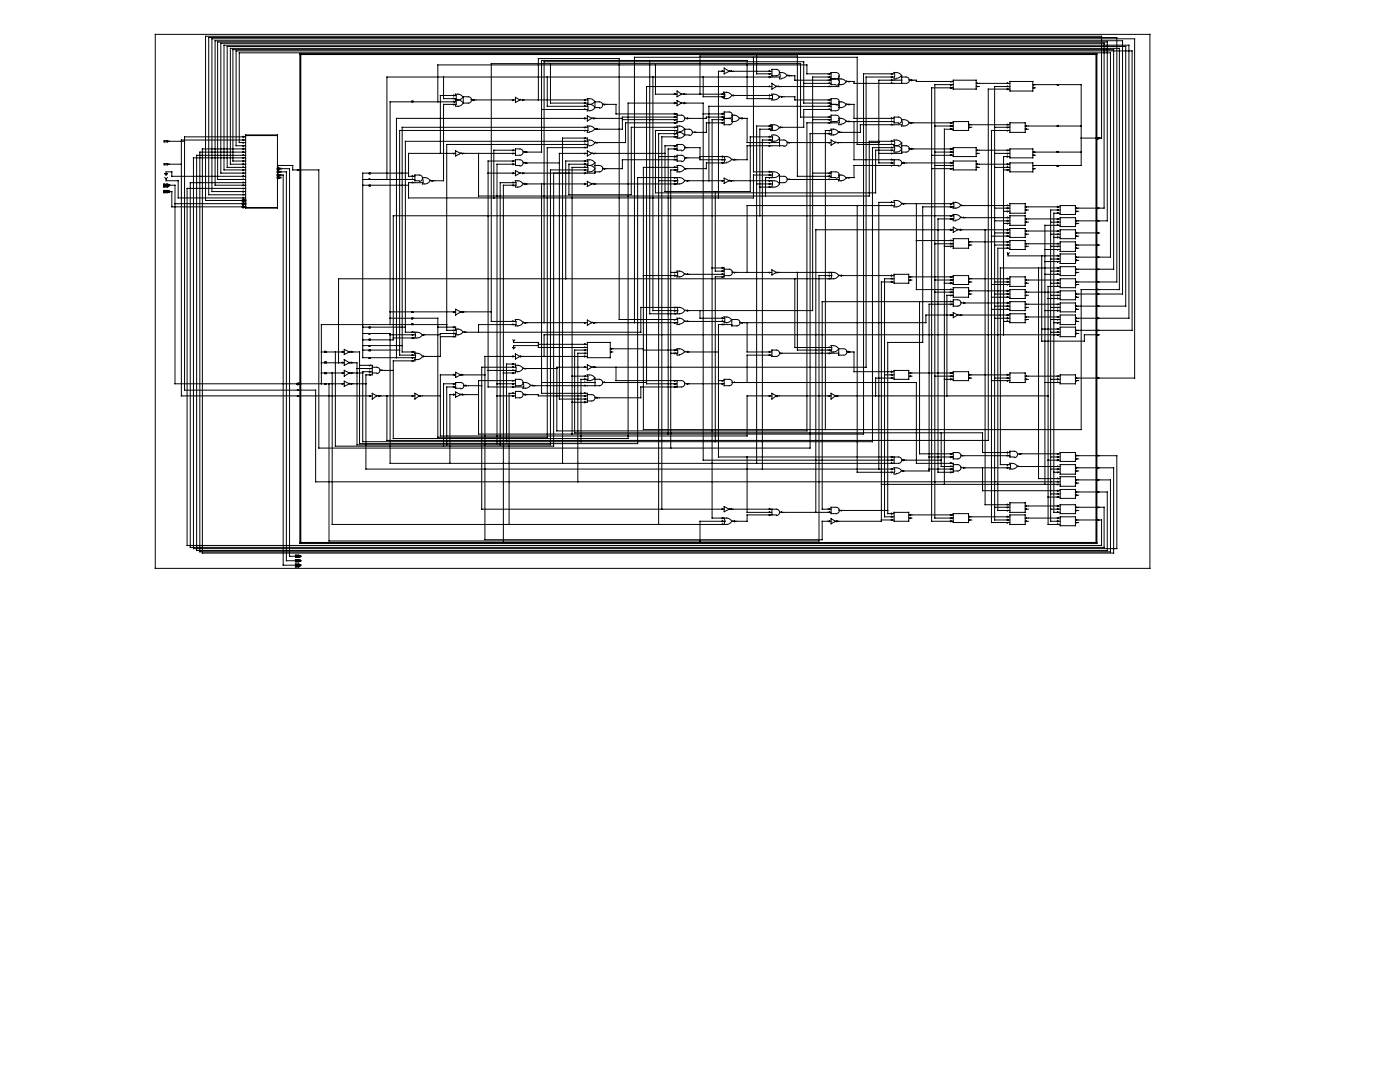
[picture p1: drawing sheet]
<svg xmlns="http://www.w3.org/2000/svg" width="279mm" height="216mm" viewBox="0 0 279 216" stroke-linecap="round" stroke-linejoin="round" font-family="sans-serif">
<g fill="none" stroke="#000" stroke-width=".2">
<path d="M31 6.9h198.5v106.5h-198.5zM59.9 10.8h158.9v97.5h-158.9zM88.5 15.4v4.3h2.6M90.6 18.9l.1 .2-.1 .1M90.6 19.6l.1 .1M90.9 18.8l.2 .6-.2 .6M90.9 19.9l.2 .6-.2 .6M90.9 18.8h.5M90.9 19.9h.5M91.1 19.1h-3.2v11.5M91.4 18.8a1.21 1.21 0 0 1 1 .6M92.4 19.3a1.21 1.21 0 0 1-1 .6 1.21 1.21 0 0 1 1 .6"/>
<path d="M92.5 19.3h1a.64 .64 0 0 1 .6 .6 .64 .64 0 0 1-.6 .7h-1zM94.2 19.9h8.7M94.6 19.9l-.1 .2M102.5 19.9l-.1 .2M102.9 19.4l.9 .5-.9 .5zM104 19.9h13.3M104.4 19.9l-.1 .2M107.4 19.9v-8.2h16.2v52.1h11.7M109.2 15.4v5.8h8.1M109.9 12.7v7.9h7.4M116.8 19.9l-.1 .2M117.2 19.7l.1 .6-.1 .6"/>
<path d="M117.2 19.7h.4M117.7 19.7a1.21 1.21 0 0 1 1 .6M129.7 12.1v50.5h5.9M130.3 15.4v46.6h5M130.8 13v5.8h4.3M134.6 18.7l.3 .1M135.1 18.2l.9 .6-.9 .5zM136.3 18.8h8.4M136.5 18.7l.2 .1M139.7 18.8v-7.6h19.4v24h6.8M140.3 15.4v3.9h4.4M144.1 14.1l.2 .1"/>
<path d="M144.1 18.7l.2 .1M144.3 19.3l-.2 .1M144.4 18.4l.1 .6-.1 .6M144.5 18.4l.2 .6-.2 .6M144.5 13.6l1 .6-1 .5zM144.5 19.7h.5M144.5 14.2h-1.1v25.3M144.5 18.4h.5M145 18.4a1.21 1.21 0 0 1 1 .6M145.7 14.2h8.4M145.9 14.1l.2 .1M146.3 18.9l.1 .2-.1 .1"/>
<path d="M150.4 11.4v22.9h4M151 11.2v3.5h3.1M153.5 18.9l.2 .2-.2 .1M153.5 19.6l.2 .1M153.5 14.1l.2 .1M153.5 17.1l.2 .2M153.7 14.7l-.2 .2M153.7 15.4l-.2 .1M154 18.8l.2 .6-.2 .6M154.1 13.8h.8a.64 .64 0 0 1 .7 .7 .64 .64 0 0 1-.7 .6h-.8zM154.1 17.3h-25.1v59.3h6.1M154.1 18.8h.3"/>
<path d="M154.1 19.9h.3M154.1 16.6l.8 .7-.8 .5zM154.2 19.1h-8.2a1.21 1.21 0 0 1-1 .6M154.2 19.7h-5.1v-7.6h-41v18.3h-3.5M154.5 18.8a1.21 1.21 0 0 1 1 .6M155.3 17.1l.3 .2M155.5 14.4l.2 .6-.2 .7M155.5 19.3a1.21 1.21 0 0 1-1 .6M155.6 14.5h.4M155.6 15.7h.4M155.7 15.4h-78.5v20.4M155.8 19.3h2.8v.6h7.3"/>
<path d="M156 14.5a1.21 1.21 0 0 1 1.1 .6M156.1 19.3l-.1 .1M157.1 15a1.21 1.21 0 0 1-1.1 .6M157.4 15.1h1.2v.9h7.3M157.5 15l.1 .1M160.4 16.6h5.5M165.5 15.9l.1 .1-.1 .1M165.5 16.5l.1 .1M165.5 17.1l.1 .2M165.6 14.7l-.1 .2M165.6 15.4l-.1 .1M165.6 19.9l-.1 .2"/>
<path d="M165.9 15.4h-3.7v46.6h-25.3M165.9 15.7h.9M165.9 14.7h-4.9v-1.7h-73.6v7.3M166.8 14.5h-.9v2.4h.9M166.8 19.7h-.9v2.4h.9M166.9 14.5a.64 .64 0 0 1 .6 .6 .64 .64 0 0 1-.6 .6 .64 .64 0 0 1 .6 .7 .64 .64 0 0 1-.6 .6M166.9 19.7a.64 .64 0 0 1 .6 .6 .64 .64 0 0 1-.6 .7M167.4 15.7l.1 .6-.1 .6M167.4 15.1v.6h.5M167.8 15.7a1.21 1.21 0 0 1 1.1 .7M167.9 16.9h-.5v.4h-12.2M168.9 16.3a1.21 1.21 0 0 1-1.1 .6"/>
<path d="M169.5 16.3l-.1 .1M177.9 15.9l.2 .1-.2 .1M177.9 16.5l.2 .1M178.1 14.7l-.2 .2M178.1 15.4l-.2 .1M178.4 14.7h-6.1v71.9h-76.8v-10.7h7.4M178.4 15.4h-5.6v57.9h-54.4M178.4 15.7h.4M178.8 14.5l-.4-.1 .2 .6-.2 .7M178.9 14.5a1.21 1.21 0 0 1 1 .6M179.9 15a1.21 1.21 0 0 1-1 .6M180 15.4h.8a.64 .64 0 0 1 .7 .6 .64 .64 0 0 1-.7 .6h-10.4v-.3h-1.2"/>
<path d="M180 16h-4.6v16.5h3M180 15.1v1.5M181.6 16h1.3v.3h7.3M181.9 15.9l.1 .1-.1 .1M189.7 17.4l.3 .1-.3 .2M190 16.3l-.3 .1M190 16.9l-.3 .1M190.2 16.9h-3.6v86.5h3.6M190.2 17.5h-4.3v86.5h4.3M190.2 16h4.6v1.8h-4.6zM194.8 16.6h6.7M194.8 17.3h.7"/>
<path d="M194.9 16.5l.2 .1M194.9 17.1l.2 .2M201 16.5l.2 .1M201 17.1l.2 .2M201.2 17.8l-.2 .1M201.5 16.3h4.6v1.9h-4.6zM201.5 17.8h-4.3v70.1h-120v-8.9M201.5 17.3h-3v86.5h3M206.1 16.9h9.7v16.1h-9.7M206.1 17.5h.5M206.2 17.4l.2 .1-.2 .2M206.4 16.9l-.2 .1"/>
<path d="M211.1 16.9l.1 .1v-.1M32.8 28.1l1 .1-1 .1zM32.8 32.6l1 .2-1 .1zM32.9 34.7h.5l-.3 .2zM32.9 35.4l.2 .3M33.1 34.7v-.4h1.2v.9h14.7M33.1 35.7v.4h2.5v3.4h13.4M33.4 35.4l-.3 .3M33.8 38.2h.5v3.1h14.1M33.8 37h1.1v39.6h24.4M33.8 28.2h3M33.8 32.8h2.4"/>
<path d="M48.5 32.6l.1 .2-.1 .1M48.5 33.3l.1 .1M48.5 35.1l.1 .1-.1 .1M48.5 35.7l.1 .1M48.5 36.3l.1 .1M48.5 38.1l.1 .1-.1 .2M48.5 38.7l.1 .2M48.5 39.4l.1 .1M48.5 27.2l.1 .1M48.5 27.8l.1 .1M48.5 29.6l.1 .1-.1 .1M48.5 30.2l.1 .2"/>
<path d="M48.5 30.9l.1 .1M48.6 33.9l-.1 .1M48.6 34.5l-.1 .2M48.6 37l-.1 .1M48.6 37.6l-.1 .1M48.6 28.4l-.1 .2M48.6 29.1l-.1 .1M48.6 31.5l-.1 .1M48.6 32.1l-.1 .2M49 26.9h6.4v14.6h-6.4zM49 34.5h-4.9v-25.9h176.2v32.9h-5.7M49 27.1h6.4"/>
<path d="M49 38.2h-6.7v-30.5h184.1v67.7h-11.8M49 37h-6.1v-28.9h181.1v50.6h-9.4M49 37.6h-11.7v71.2h182.5v-5h-5.2M49 35.8h-5.6v-27.4h177.6v35.7h-6.4M49 33.9h-4.3v-24.9h180.6v54.5h-10.7M49 32.8h-3v-23.1h177.4v48.1h-7.6v27.9h-87.4v-52.3h6.9M49 30.4h-9.1v79.7h181.7v-14.3h-7M49 32.1h-2.5v-22.2h175.8v43.8h-7.7M49 31.5h-10.4v78h184.3v-18.6h-8.3M49 29.7h-8.6v80.7h181.9v-17.1h-7.7M49 29.1h-1.9v-18.9h178.8v55.7h-11.3M49 27.9h-12.8v51.1h38.1"/>
<path d="M49 28.4h-1.2v-17.9h173.8v40.8h-7M49 36.4h-11v72.8h182.3v-8h-5.7M49 31h-9.8v78.9h181.8v-11.7h-6.4M49 27.3h-12.2v50.6h26.2v18.2h148.6M49 33.4h-3.7v-24.1h179.4v51.8h-10.1M49 38.9h-7.3v-31.4h181.2v48.8h-8.3M55.6 33l-.1 .1M56 34.3h1.2v77.6h1.9M56 34.9h.5v77.9h2.6M56 33.7h1.8v77.3h1.3M59.6 33.9l-.2 .1M72.4 37h9.1"/>
<path d="M72.4 35.8h10.4M73.7 34.5v.2h.2v-.2M73.7 35.8v-.1l.1 .1M73.7 37v.1h.2v-.1M81.5 34.5h-9.1v36.9h10.5M82.2 20.3v-.1h.2v.1M82.3 35.1l.1 .1-.1 .1M82.3 35.7l.1 .1M82.3 36.3l.1 .1M83.7 36.1h-.9v-1.2h.9a.64 .64 0 0 1 .6 .7 .64 .64 0 0 1-.6 .6M84.3 35.5l.2 .6-.2 .6M84.3 35.4h.4"/>
<path d="M84.3 36.7h.4M84.8 35.4a1.21 1.21 0 0 1 1 .6M85.8 36.1a1.21 1.21 0 0 1-1 .6M86.4 36.1l-.2 .1M90.6 20.2l.1 .1M90.7 30.6l-.1 .1M90.7 20.8l-.1 .2M90.9 30.1l1 .5-1 .5zM90.9 30.6h-9.4v4.6h1.3M90.9 21.2h.5M91.1 20.3h-13.2v44.5M91.1 20.8h-2.6v15.3h-2.4"/>
<path d="M92.1 30.6h10.8M92.4 20.6a1.21 1.21 0 0 1-1 .6M92.5 30.6l-.2 .1M97.4 34.5h5.5M102.4 32.6l.1 .2-.1 .1M102.4 36.3l.1 .1M102.5 30l-.1 .1M102.5 30.6l-.1 .1M102.5 32.1l-.1 .2M102.5 34.5l-.1 .2M102.5 37l-.1 .1M102.8 36l.2 .6-.2 .6"/>
<path d="M102.9 29.7h.9a.64 .64 0 0 1 .6 .7 .64 .64 0 0 1-.6 .6h-.9zM102.9 32.1h-5.5v45.1h7.1M102.9 34l.9 .5-.9 .6zM102.9 36.1h.5M102.9 37.3h.5M102.9 30h-4.3v9.5M102.9 32.8h-3.7v55.7M103 37h-2.5v71M103 36.4h-3.2v52.4M103.3 36.1a1.21 1.21 0 0 1 1.1 .6M103.8 33h-.9v-1.1h.9a.64 .64 0 0 1 .6 .6 .64 .64 0 0 1-.6 .6M104.4 36.7a1.21 1.21 0 0 1-1.1 .6"/>
<path d="M104.4 34.5l-.1 .2M104.6 32.5h7M104.6 36.7h12.6M104.8 30.2l.2 .2M104.8 32.4l.2 .1M104.8 36.6l.2 .1-.2 .1M108.1 36.7v41.8h9.1v1.8h-3M108.1 21.8h9.2M110.5 34.5v54.5h-43.6v-18.8M116.7 32.6l.1 .2-.1 .1M116.7 33.3l.1 .1M116.7 28.1l.1 .1-.1 .1"/>
<path d="M116.7 28.7l.1 .1M116.7 29.3l.1 .2M116.7 36.6l.1 .1-.1 .1M116.7 20.4l.1 .2-.1 .1M116.7 21.1l.1 .1M116.7 21.7l.1 .1M116.7 23.5l.1 .1-.1 .1M116.8 30.6l-.1 .1M116.8 26l-.1 .2M116.8 32.1l-.1 .2M116.8 33.9l-.1 .1M116.8 34.5l-.1 .2"/>
<path d="M116.8 25.4l-.1 .1M116.8 27.6l-.1 .1M117.2 31.8l.1 .6-.1 .7 .4-.1M117.2 33.1l.1 .6-.1 .6M117.2 25.1l.1 .6-.1 .6M117.2 27.9l.1 .6-.1 .6M117.2 20.9l.1 .6-.1 .6M117.2 34.3h.4M117.2 25.1h.4M117.2 26.4h.4M117.2 23.1l.9 .5-.9 .5zM117.2 30.1l.9 .5-.9 .5z"/>
<path d="M117.2 36.2l.9 .5-.9 .5zM117.2 30.6h-5.6v49h5.6M117.2 31.9h.4M117.2 20.8h.4M117.2 22.1h.4M117.2 23.6h-38.1v47.8M117.3 25.4h-37v44.8h2.5v.3h.4M117.3 33.9h-7.4v54.9h-38.7v-16.4h-1.3M117.3 26h-37.5v44.9h3.1M117.3 32.1h-4.4v23.5M117.3 28.8h-28.1v37.1h1.9M117.3 28.2h-36.4v38.1h2.3"/>
<path d="M117.3 33.4h-3.1v53.2M117.6 27.9h-.4v-.3h-4.9v64.9M117.6 29.1h-.4v.4h-8v57.7h-21.8v-23.7h-9.5M117.7 31.9a1.21 1.21 0 0 1 1 .6M117.7 25.1a1.21 1.21 0 0 1 1 .6M117.7 27.9a1.21 1.21 0 0 1 1 .6M118.4 30.6h14.3M118.4 36.7h17.2M118.5 36.6l.2 .1-.2 .1M118.5 23.5l.2 .1-.2 .1M118.7 32.4a1.21 1.21 0 0 1-1 .6 1.21 1.21 0 0 1 1 .6M118.7 33.7a1.21 1.21 0 0 1-1 .6"/>
<path d="M118.7 25.7a1.21 1.21 0 0 1-1 .6M118.7 28.5a1.21 1.21 0 0 1-1 .6M118.7 20.2a1.21 1.21 0 0 1-1 .6 1.21 1.21 0 0 1 1 .6M118.7 21.5a1.21 1.21 0 0 1-1 .6M118.7 33h.9a.64 .64 0 0 1 .7 .7 .64 .64 0 0 1-.7 .6h-.9M118.7 32.5v2h-14.7M118.7 30.6l-.2 .1M119.1 25.7l.2 .1M119.3 28.4l-.2 .2M119.6 21.5h-.9v-1.2h.9a.64 .64 0 0 1 .7 .7 .64 .64 0 0 1-.7 .6M120.4 20.8h2.5v1.9h12.2v1.8h-10.3v3.9h-5.9M120.8 20.8l-.1 .2"/>
<path d="M120.8 33.7l-.1 .1M131.4 31.2h3.7M131.4 36.1h3.9M134.6 20.4l.3 .2-.3 .1M134.6 31.1l.3 .1-.3 .2M134.6 31.8l.3 .1M134.6 29.6l.3 .1-.3 .1M134.6 36.6l.3 .1-.3 .1M134.6 26.5l.3 .2-.3 .1M134.6 27.2l.3 .1M134.6 22.6l.3 .1M134.6 23.2l.3 .2"/>
<path d="M134.6 33.3l.3 .1M134.9 29.1l-.3 .1M134.9 35.4l-.3 .2M134.9 36.1l-.3 .1M134.9 25.4l-.3 .1M134.9 26l-.3 .2M134.9 23.9l-.3 .1M134.9 24.5l-.3 .1M134.9 33.9l-.3 .1M135.1 35.5l.2 .6-.2 .6M135.1 25.1l.2 .6-.2 .6M135.1 33.1l.2 .6-.2 .6"/>
<path d="M135.1 23h.9a.64 .64 0 0 1 .7 .6 .64 .64 0 0 1-.7 .7h-.9M135.1 34.3h.5M135.1 31.9h-10.9v1.8h-3.8M135.1 27.6h.5M135.1 25.1h.5M135.1 33h.5M135.1 29.7h-1.7v56.9M135.1 20.6h-9.8v66.9h-46.8v-15.5h4.3v-.2h.4M135.1 23.9h-10.9v1.9h-5.3M135.1 20.1l.9 .5-.9 .5zM135.1 23.4h-10.9v.2h-5.8M135.3 26h-4.5v12.5h44v-8.5h3.6"/>
<path d="M135.3 33.9h-1.4v55.5M135.3 27.3h-3.2v74.3M135.3 25.4h-9.3v13.5h-12.5v-6.1h3.8M135.3 26.7h-3.9v77.9M135.6 35.4a1.21 1.21 0 0 1 1 .6M135.6 25.1a1.21 1.21 0 0 1 1 .6M135.6 26.4a1.21 1.21 0 0 1 1 .6M135.6 33a1.21 1.21 0 0 1 1 .6M135.6 26.4h-.5l.2 .6-.2 .6M135.6 35.4h-8.3v53.1h-55.5v-18.3h-1.9M136 32.1h-.9v-1.1h.9a.64 .64 0 0 1 .7 .6 .64 .64 0 0 1-.7 .7M136 30h-.9v-1.2h.9a.64 .64 0 0 1 .7 .7 .64 .64 0 0 1-.7 .6"/>
<path d="M136.3 20.6h4v71.2h38.1M136.5 20.4l.2 .2-.2 .1M136.6 36.1a1.21 1.21 0 0 1-1 .6M136.6 25.7a1.21 1.21 0 0 1-1 .6M136.6 27a1.21 1.21 0 0 1-1 .6M136.6 33.7a1.21 1.21 0 0 1-1 .6M136.7 29.5h3v1.7h5.3M136.7 31.5h3v.4h5.1M136.8 29.3l.1 .2M136.9 36.1h7.6M136.9 31.5l-.1 .1M136.9 33.7l-.1 .1"/>
<path d="M137.2 23.5l.1 .1-.1 .1M137.3 36.1l-.1 .1M137.5 26.9h-.8v-1.1h.8a.64 .64 0 0 1 .7 .6 .64 .64 0 0 1-.7 .7M138.7 26.3l.1 .1M140.3 22.7h4.2M142.7 38.2v15.9h1.8M144.1 31.1l.2 .1-.2 .2M144.1 22.6l.2 .1M144.1 23.2l.2 .2M144.1 31.8l.2 .1M144.1 32.4l.2 .1M144.3 36.1l-.2 .1"/>
<path d="M144.3 23.9l-.2 .1M144.3 24.5l-.2 .1M144.5 31.2l.2 .6-.2 .6M144.5 22.4h1a.64 .64 0 0 1 .7 .6 .64 .64 0 0 1-.7 .6 .64 .64 0 0 1 .7 .7 .64 .64 0 0 1-.7 .6h-1zM144.5 24.5h-3.5v1.9h-2.6M144.5 35.6l1 .5-1 .5zM144.5 23.4h-3.5v.2h-4.1M144.5 23.6h1M144.5 23.9h-2.4v79.5h2.9M145 31.2a1.21 1.21 0 0 1 1 .6M145 32.5h-4v1.2h-4.3M145.7 36.1h8.7"/>
<path d="M146 23l.2 .6-.2 .6M146 31.8a1.21 1.21 0 0 1-1 .6M146.1 24.3h.5M146.1 23h.5M146.1 36.1l-.2 .1M146.5 23a1.21 1.21 0 0 1 1 .6M146.6 31.8l.1 .1M147.5 23.7a1.21 1.21 0 0 1-1 .6M147.8 23.6h1.3v4.8h6.5M148.1 23.5l.1 .1-.1 .1M151 36.7h3.2M151.6 37.3h2.8"/>
<path d="M153.5 34.2l.2 .1M153.5 34.8l.2 .1M153.5 36.6l.2 .1-.2 .1M153.5 37.2l.2 .1M153.5 25l.2 .1-.2 .2M153.5 25.7l.2 .1M153.5 27.2l.2 .1M153.5 27.8l.2 .1M153.7 35.4l-.2 .2M153.7 36.1l-.2 .1M153.7 28.4l-.2 .2M153.7 29.1l-.2 .1"/>
<path d="M153.8 24.9l.1 .6-.1 .6M154 34.3l.2 .6-.2 .6M154 36l.2 .6-.2 .6M154 24.9l.2 .6-.2 .6M154 27l.2 .6-.2 .6M154.1 26.9h.3M154.1 26h.3M154.1 24.9h.3M154.1 28.2h.3M154.2 34.9h-3.8v4.6h-68.9v-3.1h3M154.2 27.3h-4.5v10.9h-17v-9.1h2.4M154.2 25.1h-3.2v67.4"/>
<path d="M154.2 27.9h-2.1v65.7M154.2 25.8h-2.6v17.3M154.4 35.4h-1.6v3.7M154.5 34.3a1.21 1.21 0 0 1 1 .6M154.5 36.1a1.21 1.21 0 0 1 1 .6M154.5 24.9a1.21 1.21 0 0 1 1 .6M154.5 26.9a1.21 1.21 0 0 1 1 .6M155.5 34.8a1.21 1.21 0 0 1-1 .6M155.5 36.7a1.21 1.21 0 0 1-1 .6M155.5 25.4a1.21 1.21 0 0 1-1 .6M155.5 27.6a1.21 1.21 0 0 1-1 .6M155.6 35.2h.9a.64 .64 0 0 1 .6 .6 .64 .64 0 0 1-.6 .6h-.9"/>
<path d="M155.6 27.9h.9a.64 .64 0 0 1 .6 .7 .64 .64 0 0 1-.6 .6M155.6 27.6v1.5M155.6 34.9v1.8M155.8 25.4l-.1 .1M156.5 29.1h-7.4v2.8h-2.8M157.4 35.8h10.1M157.4 28.4h8.5M157.5 35.7l.1 .1M157.6 28.4l-.1 .2M162.2 34.5h3.7M162.2 23.9h3.7M165.5 20.4l.1 .2-.1 .1"/>
<path d="M165.5 21.1l.1 .1M165.5 21.7l.1 .1M165.5 35.1l.1 .1-.1 .1M165.5 35.7l.1 .1M165.5 23.2l.1 .2M165.5 26.5l.1 .2-.1 .1M165.6 28.4l-.1 .2M165.6 26l-.1 .2M165.6 34.5l-.1 .2M165.6 23.9l-.1 .1M165.6 24.5l-.1 .1M165.8 25.7l.2 .7-.2 .6 .6-.1"/>
<path d="M165.9 27.9l.9 .5-.9 .6zM165.9 25.8h.5M165.9 20.6h-5.5v-8.3h-51.8v52.1M165.9 23.4h-6.1v-10.7h-61.8v51.4h5M165.9 20.8h.9M165.9 21.8h-5.5v3.6h-4.8M165.9 21.2h-24.4v14.9M166 26.7h-4.3v62.7h-98.1v-55.5h-5.2v-.9h-3M166 26h-1.3v59.7M166.3 25.8a1.21 1.21 0 0 1 1.1 .6M166.8 34.3h-.9v1.1h.9M166.8 23h-.9v1.3h.9"/>
<path d="M166.9 20.8a.64 .64 0 0 1 .6 .7 .64 .64 0 0 1-.6 .6M166.9 34.3a.64 .64 0 0 1 .6 .6 .64 .64 0 0 1-.6 .7M166.9 23a.64 .64 0 0 1 .6 .6 .64 .64 0 0 1-.6 .7M167 28.4h8.4M167.4 20.3l.1 .6-.1 .6M167.4 34.9l.1 .6-.1 .6M167.4 23.6l.1 .6-.1 .6M167.4 26.3a1.21 1.21 0 0 1-1.1 .6M167.4 34.9h.5M167.4 20.3h.5M167.4 36.1h.5M167.4 24.9h.5"/>
<path d="M167.4 21.5h.5M167.4 23.6h.5M167.4 28.4l-.1 .2M167.5 24.5h-6.5v61.5h-49.9v-12.7h6.1M167.5 26.3l.3 .1M167.8 20.3a1.21 1.21 0 0 1 1.1 .6M167.8 34.9a1.21 1.21 0 0 1 1.1 .6M167.8 23.6a1.21 1.21 0 0 1 1.1 .6M168.9 20.9a1.21 1.21 0 0 1-1.1 .6M168.9 35.5a1.21 1.21 0 0 1-1.1 .6M168.9 24.2a1.21 1.21 0 0 1-1.1 .6M169.2 24.3h9.2"/>
<path d="M169.2 20.8h1.2v2.8h8M169.4 24.1l.1 .2M169.5 20.8l-.1 .2M169.5 35.4l-.1 .2M170.4 24.3v7.6h8.9a.64 .64 0 0 1 .7 .6 .64 .64 0 0 1-.7 .6M177.9 28.1l.2 .1-.2 .1M177.9 28.7l.2 .1M177.9 29.3l.2 .2M177.9 31.8l.2 .1M177.9 32.4l.2 .1M177.9 23.5l.2 .1-.2 .1M177.9 24.1l.2 .2"/>
<path d="M177.9 24.8l.2 .1M178.1 30l-.2 .1M178.1 30.6l-.2 .1M178.1 33l-.2 .1M178.4 27.9l.2 .6-.2 .6M178.4 29.1l.2 .6-.2 .6M178.4 29.5h-4.3v58.6h-101.7v-13.9h1.9M178.4 30.4h.4M178.4 31.9v1.1M178.4 27.9h.4M178.4 29.1h.4M178.4 28.8h-7.3v-17.4h-44.5v53"/>
<path d="M178.4 28.2h-4.9v10.9h-78v-8.5M178.9 27.9a1.21 1.21 0 0 1 1 .6M179.3 24.5h-.9v-1.1h.9a.64 .64 0 0 1 .7 .6 .64 .64 0 0 1-.7 .6M179.3 33h-8.9v2.4h-1.2M179.9 24l.2 .6-.2 .6M179.9 28.5a1.21 1.21 0 0 1-1 .6 1.21 1.21 0 0 1 1 .6M179.9 29.7a1.21 1.21 0 0 1-1 .7M180 29.1h.8a.64 .64 0 0 1 .7 .6 .64 .64 0 0 1-.7 .7h-.8M180 25.1h.3M180 24.9h-8.3v1.5h-4.3M180 28.4v2.2h-4.6M180 23.9h.3"/>
<path d="M180.1 32.5h10.1M180.3 32.4l.2 .1M180.4 23.9a1.21 1.21 0 0 1 1 .6M181.4 24.5a1.21 1.21 0 0 1-1 .6M181.6 24.5h8.6M181.6 29.7h8.6M181.9 29.6l.1 .1-.1 .1M182 24.5l-.1 .1M185.9 33.7h4.3M185.9 31h4.3M186.6 25.1h3.6M186.6 30.4h3.6"/>
<path d="M186.6 33h3.6M189.7 25l.3 .1-.3 .2M189.7 25.7l.3 .1M189.7 32.4l.3 .1M189.7 29.6l.3 .1-.3 .1M189.7 30.2l.3 .2M189.7 30.9l.3 .1M190 24.5l-.3 .1M190 33l-.3 .1M190 33.7l-.3 .1M190.2 24.3h3.1v1.7h-3.1zM190.2 29.5h4.6v1.7h-4.6z"/>
<path d="M190.2 32.1h4.6v1.8h-4.6zM190.2 25.8h-1.7v70.8M193.3 24.9h8.2M193.3 25.4h.6M193.4 24.8l.1 .1M193.5 25.4l-.1 .1M194.8 30.6h.7M194.8 30h6.7M194.8 32.8h6.7M194.8 33.4h.7M194.9 32.6l.2 .2-.2 .1M194.9 33.3l.2 .1"/>
<path d="M195.1 30l-.2 .1M195.1 30.6l-.2 .1M198.5 30.6h3M198.5 33.4h3M198.5 25.4h3M200.3 33.9h1.2M201 24.8l.2 .1M201 32.6l.2 .2-.2 .1M201 33.3l.2 .1M201 31.1l.2 .1-.2 .2M201.2 25.4l-.2 .1M201.2 26l-.2 .2"/>
<path d="M201.2 33.9l-.2 .1M201.2 30l-.2 .1M201.2 30.6l-.2 .1M201.5 32.5h4.6v1.8h-4.6zM201.5 24.5h3.1v1.9h-3.1zM201.5 29.7h4.6v1.8h-4.6zM201.5 26h-3.6v78.3h3.6M201.5 31.2h-1.2v35.6M204.6 25.1h11.2M204.6 25.8h.6M204.7 25l.2 .1-.2 .2M204.7 25.7l.2 .1"/>
<path d="M206.1 33.7h.5M206.1 30.4h9.7M206.1 31h.5M206.2 30.2l.2 .2M206.2 30.9l.2 .1M206.4 33l-.2 .1M206.4 33.7l-.2 .1M210.9 30.4v-.2h.3v.2M210.9 33v.1h.3v-.1M211.1 25.1l.1-.1v.1M215.8 27.6h3M219.5 27.6h.3v-20.4h-178.8v32.8h7.4"/>
<path d="M34.9 40.6h13.5M49 41.4h6.4M128.4 55h6.9M133.9 54.4h1.4M134.6 54.9l.3 .1-.3 .1M134.9 54.4l-.3 .1M135.1 55.2h.5M135.6 54.1a1.21 1.21 0 0 1 1 .6M135.6 54.1h-.5l.2 .6-.2 .6M136.6 54.6a1.21 1.21 0 0 1-1 .6M136.9 54.7h7.6M137.2 54.6l.1 .1"/>
<path d="M142.1 53.5h2.4v1.7h-1.8v32.9M144.1 53.3l.2 .2-.2 .1M144.1 54l.2 .1M144.1 54.6l.2 .1M144.3 55.2l-.2 .2M144.5 53.7h1a.64 .64 0 0 1 .7 .7 .64 .64 0 0 1-.7 .6h-1M146.3 54.4h7.8M146.7 54.4l-.1 .1M153.7 54.4l-.2 .1M154.1 53.8l.8 .6-.8 .5zM154.9 54.4h11.5M155.2 54.4l-.1 .1"/>
<path d="M158.6 55.6v13.7h7.4M159.1 54.4v15.5h6.9M165.5 54.9l.1 .1-.1 .1M165.5 55.5l.1 .1M165.6 54.4l-.1 .1M165.8 54.3l.2 .6-.2 .6M166 55h-2.6v53h-97.7v-31.4M166.3 54.4a1.21 1.21 0 0 1 1.1 .6M166.4 55.6h-98.8v16.8M167.4 55a1.21 1.21 0 0 1-1.1 .6M167.6 55h10.8M167.9 54.9l.1 .1-.1 .1"/>
<path d="M171.1 41v53.2h7.3M177.9 40.3l.2 .1M177.9 40.9l.2 .1M177.9 54.9l.2 .1-.2 .1M177.9 55.5l.2 .1M177.9 56.1l.2 .2M178.4 40.1l.2 .6-.2 .6M178.4 41.3h.4M178.4 40h.4M178.4 54.7h3v1.8h-3zM178.4 56.3h-2.5v47.7h-9.1M178.4 41h-29.3v13.4"/>
<path d="M178.4 55.6h-1.9v47.5h1.9M178.4 40.4h-3v53.2M178.9 40a1.21 1.21 0 0 1 1 .6M179.9 40.7a1.21 1.21 0 0 1-1 .6M180.1 40.6h10.3M180.5 40.6l-.2 .2M181.4 55.2h8.8M181.4 55.9h.6M181.7 55.2l-.1 .2M181.7 55.9l-.1 .1M182.9 48h7.3M182.9 40.6v17.2h7.3"/>
<path d="M186.6 48.6h3.6M186.6 55.9h3.6M186.6 58.3h3.6M188.5 56.5h1.7M188.5 49.1h1.7M189.7 56.4l.3 .1-.3 .1M189.7 47.9l.3 .1M189.7 48.5l.3 .1M189.7 41.1l.3 .2-.3 .1M189.7 57.7l.3 .1M189.7 45.7l.3 .1-.3 .2M190 55.2l-.3 .2"/>
<path d="M190 55.9l-.3 .1M190 49.1l-.3 .2M190 40.6l-.3 .2M190 58.3l-.3 .1M190 58.9l-.3 .2M190 43.1l-.3 .1M190 43.7l-.3 .1M190.2 40.4l.2 .6-.2 .6M190.2 42.8l.2 .6-.2 .6M190.2 59.8h.9a.64 .64 0 0 1 .7 .7 .64 .64 0 0 1-.7 .6h-.9zM190.2 41.5h.6M190.2 55h3.1v1.8h-3.1z"/>
<path d="M190.2 47.6h3.1v1.9h-3.1zM190.2 45.8h-27.4v56.4M190.2 45.3l.9 .5-.9 .6zM190.2 57.4h3.1v1.9h-3.1zM190.2 42.8h.6M190.2 40.4h.6M190.2 44.1h.6M190.2 58.9h-1.2v20.1M190.4 41.3h-6.2v27h-7v34.2h1.2M190.4 43.1h-111.9v24.7h-6.1M190.4 43.7h-3.2v50.5h3v-1.7h-7.3v-16.2h-36.6M190.7 40.4a1.21 1.21 0 0 1 1 .6"/>
<path d="M190.7 42.8a1.21 1.21 0 0 1 1 .6M191.4 45.8h10.1M191.6 45.7l.2 .1-.2 .2M191.7 40.9a1.21 1.21 0 0 1-1 .6M191.7 43.3a1.21 1.21 0 0 1-1 .6M191.8 41h9.7M191.9 40.9l.1 .1M192 43.4h9.5M192.3 43.3l.1 .1M193.3 48.3h8.2M193.3 58h8.2M193.3 55.6h8.2"/>
<path d="M193.3 48.9h.6M193.3 56.3h.6M193.3 58.7h.6M193.4 57.9l.1 .1-.1 .2M193.4 48.8l.1 .1-.1 .1M193.4 55.5l.1 .1M193.4 56.1l.1 .2M193.4 58.5l.1 .2M193.5 48.3l-.1 .1M196.6 45.8v54.9h4.9M197.9 56.8h3.6M197.9 59.3h3.6"/>
<path d="M197.9 47.1h3.6M198.5 41.5h3M198.5 44.1h3M198.5 46.5h3M198.5 48.9h3M198.5 56.3h3M198.5 58.7h3M200.3 44.6h1.2M200.3 42.2h1.2M201 50.4l.2 .3M201 48.8l.2 .1-.2 .1M201 49.4l.2 .1"/>
<path d="M201 45.7l.2 .1-.2 .2M201 46.4l.2 .1M201 47l.2 .1M201 40.9l.2 .1M201 43.3l.2 .1M201 43.9l.2 .2M201 55.5l.2 .1M201 56.1l.2 .2M201 57.9l.2 .1-.2 .2M201 58.5l.2 .2M201 59.2l.2 .1M201.2 50.7v.4h10.4"/>
<path d="M201.2 56.8l-.2 .1M201.2 48.3l-.2 .1M201.2 41.5l-.2 .2M201.2 42.2l-.2 .1M201.2 44.6l-.2 .1M201.4 50.4l-.2 .3M201.5 40.6h3.1v1.9h-3.1zM201.5 43.1h3.1v1.9h-3.1zM201.5 45.6h3.1v1.8h-3.1zM201.5 48h3.1v1.8h-3.1zM201.5 55.2h3.1v2h-3.1zM201.5 57.8h3.1v1.8h-3.1z"/>
<path d="M201.5 49.5h-2.4v52.4h2.4M204.6 41.3h7M204.6 56.5h.6M204.6 43.7h7M204.6 44.3h.6M204.6 46.1h7M204.6 46.7h.6M204.6 48.6h7M204.6 55.9h7M204.6 49.1h.6M204.6 41.9h.6M204.6 58.3h7"/>
<path d="M204.6 58.9h.6M204.7 56.4l.2 .1-.2 .1M204.7 48.5l.2 .1M204.7 44.2l.2 .1-.2 .2M204.7 41.1l.2 .2-.2 .1M204.7 41.8l.2 .1M204.9 46.1l-.2 .1M204.9 46.7l-.2 .2M204.9 58.9l-.2 .2M204.9 55.9l-.2 .1M204.9 43.7l-.2 .1M204.9 49.1l-.2 .2"/>
<path d="M204.9 58.3l-.2 .1M207.3 53.5v42h4.3M207.9 51.1v17h8.5v-1.3h3.1M208.5 49.8h3.1M208.5 54.7h3.1M208.5 52.2h3.1M209.2 59.6h2.4M209.7 56.5h1.9M209.7 54.1h1.9M209.7 44.3h1.9M209.7 46.7h1.9M209.7 49.1h1.9"/>
<path d="M209.7 58.9h1.9M209.7 51.7h1.9M210.3 47.4h1.3M211.1 53.3l.1 .2-.1 .1M211.1 54l.1 .1M211.1 54.6l.1 .1M211.1 44.2l.1 .1-.1 .2M211.1 44.8l.1 .2M211.1 47.2l.1 .2-.1 .1M211.1 59.4l.1 .2-.1 .1M211.1 56.4l.1 .1-.1 .1M211.1 57l.1 .2"/>
<path d="M211.1 48.5l.1 .1M211.1 41.1l.1 .2-.1 .1M211.1 41.8l.1 .1M211.1 42.4l.1 .1M211.1 50.9l.1 .2M211.1 51.6l.1 .1M211.2 43.7l-.1 .1M211.2 46.1l-.1 .1M211.2 46.7l-.1 .2M211.2 49.1l-.1 .2M211.2 49.8l-.1 .1M211.2 58.3l-.1 .1"/>
<path d="M211.2 58.9l-.1 .2M211.2 55.9l-.1 .1M211.2 52.2l-.1 .1M211.6 57.2h-2.4v47.4h2.4M211.6 41h3v1.8h-3zM211.6 43.4h3v1.8h-3zM211.6 45.8h3v1.8h-3zM211.6 48.3h3v1.9h-3zM211.6 50.7h3v1.9h-3zM211.6 53.2h3v1.8h-3zM211.6 55.6h3v1.8h-3zM211.6 58h3v1.8h-3z"/>
<path d="M211.6 41.9h-1.9v62.1h1.9M211.6 42.5h-1.3v59.7h1.3M211.6 53.5h-12v39.2h2.1M211.6 45h-3.1v51.6M214.6 56.8h.7M214.6 49.5h.7M214.6 59.3h.7M214.6 54.4h.7M214.6 44.6h.7M214.6 46.5h4.9M214.6 47.1h.7M214.6 48.9h4.9"/>
<path d="M214.6 42.2h.7M214.6 51.9h.7M214.8 43.9l.1 .2M214.8 46.4l.1 .1M214.8 47l.1 .1M214.8 49.4l.1 .1M214.8 48.8l.1 .1-.1 .1M214.8 51.8l.1 .1-.1 .2M214.8 58.5l.1 .2M214.8 59.2l.1 .1M214.8 56.1l.1 .2M214.9 53.7l-.1 .1"/>
<path d="M214.9 54.4l-.1 .1M214.9 44.6l-.1 .1M214.9 56.8l-.1 .1M214.9 51.3l-.1 .1M214.9 41.5l-.1 .2M214.9 42.2l-.1 .1M219.1 46.4l.1 .1M219.1 43.9l.1 .2M219.1 48.8l.1 .1-.1 .1M219.1 58.5l.1 .2M219.1 56.1l.1 .2M219.1 57.7l.1 .1"/>
<path d="M219.2 41.5l-.1 .2M219.2 51.3l-.1 .1M219.2 53.7l-.1 .1M59.4 77.7l.2 .2M59.6 79l-.2 .1M59.9 76.6h8.8M64.1 70.2h4.6M64.1 72.4h4.6M64.1 74.4h4.6M64.8 70.2v-.1l.2 .1M64.8 72.4v-.1h.4v.1M64.8 74.4v.1h.4v-.1"/>
<path d="M64.8 76.6v.1l.2-.1M66.3 74.4v30.2h78.7M68.3 70.1l.2 .1M68.3 72.3l.2 .1M68.5 74.4l-.2 .1M68.5 76.6l-.2 .1M68.7 69.7l1 .5-1 .5zM68.7 71.8l1 .6-1 .5zM68.7 73.9l1 .5-1 .7zM68.7 76.1l1 .5-1 .5zM69.9 76.6h3.1M69.9 74.4h2.5"/>
<path d="M70.1 70.1l.1 .1M70.1 72.3l.1 .1M70.2 76.6l-.1 .1M70.2 74.4l-.1 .1M71.2 73.5h3.1M71.8 72.9h2.5v1.9h-1.3v18.8h105.4M72.4 65.3h8.5M72.4 69h7.9M72.4 69.9h7.4M73.7 65.3v.1h.2v-.1M73.7 66.5v.2l.1-.2M73.7 67.8v-.1h.2v.1"/>
<path d="M73.7 69v.1l.1-.1M73.7 69.9v.1h.2v-.1M73.7 71.4v.1h.2v-.1M73.8 74l.1 .2-.1 .1M73.8 74.7l.1 .1M73.9 72.9l-.1 .1M73.9 73.5l-.1 .2M73.9 79l-.1 .1M74.3 73.3h.9a.64 .64 0 0 1 .6 .6 .64 .64 0 0 1-.6 .6M74.3 74.4h.9M74.3 78.5l.9 .5-.9 .6zM75.4 79h7.4"/>
<path d="M75.8 79l-.2 .1M75.9 73.9h2.6M76.2 73.8l.1 .1M77.9 62.2h13M77.9 66.8h5M78.5 67.4h4.7M82.2 62.2v.2h.2v-.2M82.2 63.5v.1l.1-.1M82.2 64.8v-.2h.2v.2M82.3 70.1l.1 .1M82.3 70.7l.1 .2M82.3 66.2l.1 .1"/>
<path d="M82.4 72l-.1 .1M82.4 79l-.1 .1M82.4 71.4l-.1 .1M82.4 66.8l-.1 .1M82.4 67.4l-.1 .2M82.8 70.5l.1 .6-.1 .6M82.8 66.3l.1 .6-.1 .6M82.8 78.5l.9 .5-.9 .6zM83.2 70.5a1.21 1.21 0 0 1 1.1 .6M83.2 66.3a1.21 1.21 0 0 1 1.1 .6M83.7 79h4.2M83.9 79l-.1 .1"/>
<path d="M84.3 71.2a1.21 1.21 0 0 1-1.1 .6M84.3 66.8a1.21 1.21 0 0 1-1.1 .6M84.5 71l.1 .1-.1 .1M84.6 66.8l-.1 .1M87.4 65.3h3.5v.4h.5M89.2 64.8h-25.1v11.8M90.6 66.4l.1 .1-.1 .2M90.6 67.1l.1 .1M90.6 74.7l.1 .1M90.6 78.6l.1 .1-.1 .2M90.6 77.1l.1 .1-.1 .1M90.7 65.3l-.1 .1"/>
<path d="M90.7 65.9l-.1 .1M90.7 62.2l-.1 .2M90.7 76.6l-.1 .1M90.9 65.6l.2 .6-.2 .6M90.9 76.6h-2.4v12.4M90.9 74.8h-3v12.2h61.2v-8h5M90.9 61.7l1 .5-1 .7zM90.9 74.3l1 .5-1 .5zM90.9 78.2l1 .5-1 .5zM90.9 78.7h-1.1v13.8M90.9 77.2h-1.7v11.6M91.1 66.5h-3.2v.3h-3.6"/>
<path d="M91.4 65.7a1.21 1.21 0 0 1 1 .6M91.4 66.8h-.5v.4h-3v3.9h-3.6M91.9 77.5h-1v-1.2h1a.64 .64 0 0 1 .7 .7 .64 .64 0 0 1-.7 .6M91.9 74.8h4.9M92.1 62.2h5.9M92.1 78.7h3.4M92.1 74.7l.1 .1M92.3 78.6l.2 .1-.2 .2M92.4 66.2a1.21 1.21 0 0 1-1 .6M92.5 62.2l-.2 .2M92.7 77h3.4M92.7 66.2l.1 .1"/>
<path d="M93 76.8l.1 .2M97.4 73.9h5.6M99.2 76.6h3.7M99.2 79h3.7M102.4 67.8l.1 .3M102.4 69.3h.3l-.2 .3zM102.4 71l.1 .1-.1 .1M102.4 72.5l.1 .1-.1 .2M102.4 73.2l.1 .1M102.4 73.8l.1 .1M102.4 64l.1 .1M102.4 64.6l.1 .2"/>
<path d="M102.4 78.4l.1 .1M102.4 77.1l.1 .1-.1 .1M102.5 69.3v-.3h4.9v.3h9.8M102.5 68.1v.2h4.9v.4h9.8M102.5 74.4l-.1 .1M102.5 79l-.1 .1M102.5 75.9l-.1 .2M102.5 76.6l-.1 .1M102.7 67.8l-.2 .3M102.8 73l.2 .6-.2 .6M102.8 63.8l.2 .7-.2 .6M102.9 78.1h.9a.64 .64 0 0 1 .6 .6 .64 .64 0 0 1-.6 .7h-.9z"/>
<path d="M102.9 75.7h.9a.64 .64 0 0 1 .6 .6 .64 .64 0 0 1-.6 .7h-.9zM102.9 71.1h-6.1v36.6h67.3v-3.7h1.8M102.9 70.6l.9 .5-.9 .5zM102.9 63.8h.5M102.9 65h.5M102.9 78.5h-1.3v26.1M103 64.8h-7.5v1.5M103 73.3h-6.9v28.3h48.4M103.3 72.9a1.21 1.21 0 0 1 1.1 .6M103.3 63.8a1.21 1.21 0 0 1 1.1 .6M103.4 74.2h-.5v.2h-2.4M103.4 72.9h-.5v-.3h-1.8v15.5"/>
<path d="M103.8 71.1h13.4M103.9 71l.1 .1-.1 .1M104.4 76.3l.1 .6-.1 .6h.5M104.4 73.6a1.21 1.21 0 0 1-1.1 .6M104.4 64.4a1.21 1.21 0 0 1-1.1 .6M104.4 76.3h.5M104.6 64.4h12.6M104.6 78.7h2.8v.3h9.8M104.6 73.5h6.5M104.8 78.6l.2 .1-.2 .2M104.8 76.3a1.21 1.21 0 0 1 1.1 .6M105 73.5l-.2 .2"/>
<path d="M105 64.4l-.2 .1M105.9 76.9a1.21 1.21 0 0 1-1.1 .6M106.3 76.8l.3 .2M108.1 76.3h10.6M114.2 75.1h3.1M116.7 75.6l.1 .1-.1 .1M116.7 76.2l.1 .1M116.7 76.8l.1 .2M116.7 68.6l.1 .1M116.7 69.2l.1 .1M116.7 71l.1 .1-.1 .1M116.7 78.4l.1 .1"/>
<path d="M116.7 73.2l.1 .1M116.8 64.4l-.1 .1M116.8 75.1l-.1 .1M116.8 69.9l-.1 .1M116.8 70.5l-.1 .1M116.8 79l-.1 .1M116.8 79.6l-.1 .2M117.2 78.7h.9a.64 .64 0 0 1 .6 .7 .64 .64 0 0 1-.6 .6h-.9M117.2 69.9h-2.5v16.5h81.4v3.9h5.4M117.2 68.3h4.6v3.1h-4.6zM117.2 63.9l.9 .5-.9 .5zM117.2 72.8l.9 .5-.9 .5z"/>
<path d="M117.2 75.9h.4M117.2 70.5h-1.9v25.6M117.3 75.7h-1.3v12.4M117.6 74.8h-.4l.1 .6-.1 .6M117.7 74.8a1.21 1.21 0 0 1 1 .6M118.4 64.4h16.9M118.5 73.2l.2 .1M118.7 75.3a1.21 1.21 0 0 1-1 .6M118.7 75.7h.9a.64 .64 0 0 1 .7 .6 .64 .64 0 0 1-.7 .7h-13.4M118.7 75.4v1.6M118.7 64.4l-.2 .1M119.1 79.2l.2 .2"/>
<path d="M120.4 76.3h8.6M120.7 76.2l.1 .1M121.8 70.2h.5M121.8 69.6h6.6M121.9 69.5l.1 .1-.1 .1M121.9 70.1l.1 .1M122.9 73.3v2.6h13.1a.64 .64 0 0 1 .7 .7 .64 .64 0 0 1-.7 .6h-8.1v2.2h-9M128.4 69.9h6.9M133.9 70.5h1.4M134.6 61.8l.3 .2-.3 .1M134.6 62.5l.3 .1M134.6 77.1l.3 .1-.3 .1"/>
<path d="M134.9 69.9l-.3 .1M134.9 70.5l-.3 .1M134.9 61.3l-.3 .2M134.9 63.8l-.3 .1M134.9 64.4l-.3 .1M134.9 75.9l-.3 .2M134.9 76.6l-.3 .1M135.1 69.6l.2 .6-.2 .6M135.1 63.5l.2 .6-.2 .6M135.1 61.3l.2 .6-.2 .6M135.1 63.5h.5M135.1 64.8h.5"/>
<path d="M135.1 75.9v1.3M135.1 69.6h.5M135.1 70.9h.5M135.6 69.6a1.21 1.21 0 0 1 1 .6M135.6 63.5a1.21 1.21 0 0 1 1 .6M135.6 61.3a1.21 1.21 0 0 1 1 .6M135.6 61.3h-7.7v5h-35.4M136.6 70.1a1.21 1.21 0 0 1-1 .6M136.6 64a1.21 1.21 0 0 1-1 .6M136.6 62a1.21 1.21 0 0 1-1 .6M136.9 76.6h7.6M136.9 70.2h6.5"/>
<path d="M136.9 64.1h7.8M137.2 70.1l.1 .1M137.2 64l.1 .1M137.2 61.8l.1 .2-.1 .1M137.3 76.6l-.1 .1M139.7 62v1.5h5M143.4 75.9h1.1M144.1 63.4l.2 .1-.2 .1M144.1 64l.2 .1M144.1 64.6l.2 .2M144.3 75.9l-.2 .2M144.3 76.6l-.2 .1"/>
<path d="M144.5 63.2l.2 .6-.2 .6M144.5 75.7h1a.64 .64 0 0 1 .7 .6 .64 .64 0 0 1-.7 .7h-1zM144.5 64.4h.5M144.5 63.2h.5M145 63.2a1.21 1.21 0 0 1 1 .6M146 63.8a1.21 1.21 0 0 1-1 .6M146.1 64.8h-2.7v26.4h35.9a.64 .64 0 0 1 .7 .6 .64 .64 0 0 1-.7 .7h-101.4v-26h-5.5M146.1 63.8h1a.64 .64 0 0 1 .6 .6 .64 .64 0 0 1-.6 .6h-1zM146.6 76.2l.1 .1M148.2 64.4l-.1 .1M149.1 64.4v5.8h5M153.5 70.1l.2 .1"/>
<path d="M153.5 70.7l.2 .2M153.7 79l-.2 .1M154.1 69.9h.8a.64 .64 0 0 1 .7 .6 .64 .64 0 0 1-.7 .6h-.8zM154.1 70.9h-5v5.4M154.1 78.5l.8 .5-.8 .6zM154.9 79h11M155.2 79l-.1 .1M155.6 70.5h11.8M155.8 70.5l-.1 .1M165.5 69.2l.1 .1M165.6 69.9l-.1 .1M165.6 70.5l-.1 .1"/>
<path d="M165.6 79l-.1 .1M165.9 70.2h.5M165.9 78.5l.9 .5-.9 .6zM166.3 69a1.21 1.21 0 0 1 1.1 .6M166.4 69l-.6-.1 .2 .6-.2 .6M166.8 79h42.4M167.1 79l-.1 .1M167.4 69.6a1.21 1.21 0 0 1-1.1 .6M168.3 69.6h-.9v1.3h.9M168.4 69.6a.64 .64 0 0 1 .6 .6 .64 .64 0 0 1-.6 .7M169.2 70.2h1.2v4h8M169.4 70.1l.1 .1"/>
<path d="M176.5 74.8h1.9M177.9 74l.2 .2-.2 .1M177.9 74.7l.2 .1M177.9 75.3l.2 .1M178.4 73.9h3v1.8h-3zM178.4 75.4h-3.6v3.6M181.4 74.4h8.8M181.4 75.1h.6M181.7 74.4l-.1 .1M181.7 75.1l-.1 .1M183.5 60.2v30.4h6.7M186.6 75.1h3.6"/>
<path d="M188.5 75.7h1.7M189.7 60.1l.3 .1M189.7 75.6l.3 .1-.3 .1M190 62.9l-.3 .1M190 60.7l-.3 .1M190 74.4l-.3 .1M190 75.1l-.3 .1M190.2 62.9h-5.4v1.5h-37M190.2 62.4l.9 .5-.9 .5zM190.2 74.2h3.1v1.7h-3.1zM190.2 60.2h-26.1v41.4h1.8M190.2 60.7h-4.8v33.3h-5.4"/>
<path d="M191.4 62.9h10.1M191.8 62.9l-.2 .1M192 60.5h9.5M192.3 60.3l.1 .2-.1 .1M193.3 74.8h8.2M193.3 75.4h.6M193.4 74.7l.1 .1M193.4 75.3l.1 .1M197.9 75.9h3.6M197.9 61.7h3.6M198.5 63.5h3M198.5 61.1h3"/>
<path d="M198.5 75.4h3M200.3 64.1h1.2M201 63.4l.2 .1-.2 .1M201 60.3l.2 .2-.2 .1M201 61l.2 .1M201 61.6l.2 .1M201 74.7l.2 .1M201 75.3l.2 .1M201 64l.2 .1M201.2 75.9l-.2 .2M201.2 62.9l-.2 .1M201.5 74.4h3.1v1.9h-3.1z"/>
<path d="M201.5 60.2h3.1v1.8h-3.1zM201.5 62.6h3.1v1.8h-3.1zM204.6 75.7h.6M204.6 75.1h7M204.6 63.8h.6M204.6 63.2h7M204.6 61.3h.6M204.6 60.7h7M204.7 75.6l.2 .1-.2 .1M204.7 63.1l.2 .1M204.9 63.8l-.2 .1M204.9 60.7l-.2 .1"/>
<path d="M204.9 61.3l-.2 .2M204.9 75.1l-.2 .1M207.9 65.7h3.7M208.5 62h3.1M208.5 76.3h3.1M209.7 75.7h1.9M209.7 63.8h1.9M209.7 66.3h1.9M209.7 61.3h1.9M210.3 64.4h1.3M211.1 65.5l.1 .2M211.1 66.2l.1 .1"/>
<path d="M211.1 61.8l.1 .2-.1 .1M211.1 63.1l.1 .1M211.1 75.6l.1 .1-.1 .1M211.1 76.2l.1 .1M211.2 66.8l-.1 .1M211.2 60.7l-.1 .1M211.2 61.3l-.1 .2M211.2 63.8l-.1 .1M211.2 64.4l-.1 .1M211.2 75.1l-.1 .1M211.6 74.8h3v1.8h-3zM211.6 60.5h3v1.7h-3z"/>
<path d="M211.6 62.9h3v1.9h-3zM211.6 65.3h3v1.9h-3zM211.6 66.8h-103v4.3M214.6 66.5h.7M214.6 75.9h.7M214.6 64.1h.7M214.6 61.7h.7M214.8 66.4l.1 .1-.1 .2M214.8 75.3l.1 .1M214.8 61l.1 .1M214.8 61.6l.1 .1M214.8 63.4l.1 .1-.1 .1"/>
<path d="M214.8 64l.1 .1M214.9 65.9l-.1 .1M214.9 75.9l-.1 .2M219.1 63.4l.1 .1-.1 .1M219.1 75.3l.1 .1M219.1 61l.1 .1M219.2 65.9l-.1 .1M219.2 66.8l-.1 .1M116.7 80.1l.1 .2-.1 .1M149.1 91.2v11h5M175.9 96.6h35.7M177.9 91.7l.2 .1-.2 .1"/>
<path d="M177.9 92.3l.2 .2M178.1 91.2l-.2 .1M178.1 93.6l-.2 .1M178.1 94.2l-.2 .2M178.4 93.3l.2 .6-.2 .6M178.4 91.2v1.3M178.4 94.6h.4M178.4 93.3h.4M178.9 93.3a1.21 1.21 0 0 1 1 .6M179.9 93.9a1.21 1.21 0 0 1-1 .6M180.1 91.8h7.7M180.1 93.9l.1 .1"/>
<path d="M180.3 91.7l.2 .1-.2 .1M185.4 91.2h4.8M185.4 93.6h4.8M187.8 86.4v6.7h2.4M189.7 92.3l.3 .2M189.7 93l.3 .1M190 90.6l-.3 .1M190 91.2l-.3 .1M190 93.6l-.3 .1M190 94.2l-.3 .2M190.2 90.3h.9a.64 .64 0 0 1 .7 .6 .64 .64 0 0 1-.7 .7h-.9zM190.2 92.7h.9a.64 .64 0 0 1 .7 .6 .64 .64 0 0 1-.7 .7h-.9"/>
<path d="M191.8 90.9h9.7M191.9 90.8l.1 .1M192 93.3h9.7M192.3 93.2l.1 .1-.1 .2M196.1 93.3v4.6h15.5M201 93.2l.2 .1-.2 .2M201 90.2l.2 .1-.2 .1M201 90.8l.2 .1M201.2 92.7l-.2 .1M201.5 92.4l.2 .6-.2 .6M201.5 92.5h.4M201.5 93.6h.4"/>
<path d="M202 92.5a1.21 1.21 0 0 1 1 .6M202.4 91.2h-.9v-1.2h.9a.64 .64 0 0 1 .7 .7 .64 .64 0 0 1-.7 .6M203 93a1.21 1.21 0 0 1-1 .6M203.1 93.1h8.5M203.2 93l.1 .1M203.3 90.6h8.3M203.7 90.6l-.2 .1M209.2 91.8h2.4M209.2 99.2h2.4M209.7 91.2h1.9M209.7 93.6h1.9M209.7 98.6h1.9"/>
<path d="M210.3 94.2h1.3M211.1 97.8l.1 .1-.1 .1M211.1 98.4l.1 .2M211.1 99.1l.1 .1M211.1 91.7l.1 .1-.1 .1M211.1 95.4l.1 .1M211.1 96l.1 .1M211.1 93l.1 .1M211.2 94.2l-.1 .2M211.2 90.6l-.1 .1M211.2 91.2l-.1 .1M211.2 96.6l-.1 .2"/>
<path d="M211.2 93.6l-.1 .1M211.6 90.3h3v1.8h-3zM211.6 92.7h3v1.9h-3zM211.6 95.1h3v1.9h-3zM211.6 97.7h3v1.7h-3zM214.6 91.6h.7M214.6 94h.7M214.6 98.8h.7M214.6 96.4h.7M214.8 93.2l.1 .1-.1 .2M214.8 90.8l.1 .1M214.8 91.4l.1 .2"/>
<path d="M214.8 96.3l.1 .1-.1 .1M214.8 93.9l.1 .1M214.9 98.2l-.1 .1M214.9 98.8l-.1 .1M214.9 95.8l-.1 .1M219.1 93.2l.1 .1-.1 .2M219.1 90.8l.1 .1M219.2 95.8l-.1 .1M219.2 98.2l-.1 .1M144.1 103.9l.2 .1-.2 .1M144.1 104.5l.2 .1M144.1 101.5l.2 .1"/>
<path d="M144.3 103.4l-.2 .1M144.5 103.3l.2 .6-.2 .7M144.5 101.1l1 .5-1 .5zM144.8 104h-5.1v4M145 103.4a1.21 1.21 0 0 1 1 .6M145.7 101.6h9.2a.64 .64 0 0 1 .7 .6 .64 .64 0 0 1-.7 .7M145.9 101.5l.2 .1M146 104a1.21 1.21 0 0 1-1 .6M146.6 103.9l.1 .1-.1 .1M153.5 101.5l.2 .1M153.5 102.1l.2 .1M153.7 102.7l-.2 .2"/>
<path d="M154.1 101.6v1.1M154.9 102.7h-5.8v1.3h-2.8M155.8 102.2h10.1M156 102.1l.1 .1M165.5 103.9l.1 .1-.1 .1M165.5 101.5l.1 .1M165.5 102.1l.1 .1M165.9 103.5l.9 .5-.9 .5zM166.8 101.2h-.9v1.3h.9M166.9 101.2a.64 .64 0 0 1 .6 .7 .64 .64 0 0 1-.6 .6M167 103.9l.1 .1-.1 .1M167.6 101.9h9.6"/>
<path d="M168 101.9l-.1 .1M175.9 103.8h2.5M177.9 102.4l.2 .1-.2 .1M177.9 103l.2 .1M177.9 103.6l.2 .2M178.4 102.2h3v1.8h-3zM181.4 102.7h8.8M181.4 103.4h.6M181.7 102.7l-.1 .2M181.7 103.4l-.1 .1M189.7 103.9l.3 .1-.3 .1M190 102.7l-.3 .2"/>
<path d="M190 103.4l-.3 .1M190.2 102.5h3.1v1.8h-3.1zM193.3 103.1h8.2M193.3 103.8h.6M193.4 103l.1 .1M193.4 103.6l.1 .2M198.5 101.2h3M201 103l.2 .1M201 103.6l.2 .2M201 100.6l.2 .1M201.2 104.3l-.2 .1M201.2 101.2l-.2 .1"/>
<path d="M201.2 101.9l-.2 .1M201.5 100.3h3.1v1.9h-3.1zM201.5 102.7h3.1v1.9h-3.1zM204.6 104h.6M204.6 101.6h.6M204.6 103.4h7M204.6 101h7M204.7 103.9l.2 .1-.2 .1M204.7 100.8l.2 .2-.2 .1M204.7 101.5l.2 .1M204.9 103.4l-.2 .1M209.7 101.6h1.9"/>
<path d="M211.1 100.8l.1 .2-.1 .1M211.1 101.5l.1 .1M211.1 102.1l.1 .1M211.1 103.9l.1 .1-.1 .1M211.1 104.5l.1 .1M211.2 103.4l-.1 .1M211.6 100.7h3v1.8h-3zM211.6 103.1h3v1.8h-3zM214.6 104.3h.7M214.6 101.9h.7M214.8 103.6l.1 .2M214.9 101.2l-.1 .1"/>
<path d="M214.9 101.9l-.1 .1M214.9 104.3l-.1 .1M219.1 103.6l.1 .2M219.2 101.2l-.1 .1"/>
<circle cx="94" cy="19.9" r=".06"/>
<circle cx="103.8" cy="19.9" r=".06"/>
<circle cx="136.1" cy="18.7" r=".06"/>
<circle cx="145.6" cy="14.2" r=".06"/>
<circle cx="155" cy="17.2" r=".06"/>
<circle cx="155.6" cy="19.2" r=".06"/>
<circle cx="157.2" cy="15" r=".06"/>
<circle cx="169" cy="16.2" r=".06"/>
<circle cx="181.4" cy="15.9" r=".06"/>
<circle cx="85.9" cy="36" r=".06"/>
<circle cx="92" cy="30.5" r=".06"/>
<circle cx="103.8" cy="34.5" r=".06"/>
<circle cx="104.5" cy="36.6" r=".06"/>
<circle cx="104.5" cy="30.3" r=".06"/>
<circle cx="104.5" cy="32.4" r=".06"/>
<circle cx="118.2" cy="36.6" r=".06"/>
<circle cx="118.2" cy="30.5" r=".06"/>
<circle cx="118.2" cy="23.6" r=".06"/>
<circle cx="118.8" cy="28.4" r=".06"/>
<circle cx="118.8" cy="25.7" r=".06"/>
<circle cx="120.3" cy="20.8" r=".06"/>
<circle cx="120.3" cy="33.6" r=".06"/>
<circle cx="136.1" cy="20.5" r=".06"/>
<circle cx="136.7" cy="23.6" r=".06"/>
<circle cx="136.7" cy="36" r=".06"/>
<circle cx="138.2" cy="26.4" r=".06"/>
<circle cx="145.6" cy="36" r=".06"/>
<circle cx="146.1" cy="31.8" r=".06"/>
<circle cx="147.6" cy="23.6" r=".06"/>
<circle cx="157.2" cy="28.4" r=".06"/>
<circle cx="157.2" cy="35.8" r=".06"/>
<circle cx="166.8" cy="28.4" r=".06"/>
<circle cx="169" cy="20.8" r=".06"/>
<circle cx="169" cy="35.5" r=".06"/>
<circle cx="169" cy="24.2" r=".06"/>
<circle cx="180" cy="32.4" r=".06"/>
<circle cx="181.4" cy="24.4" r=".06"/>
<circle cx="181.4" cy="29.7" r=".06"/>
<circle cx="136.7" cy="54.7" r=".06"/>
<circle cx="146.1" cy="54.3" r=".06"/>
<circle cx="167.4" cy="54.9" r=".06"/>
<circle cx="180" cy="40.6" r=".06"/>
<circle cx="191.2" cy="45.8" r=".06"/>
<circle cx="191.8" cy="43.4" r=".06"/>
<circle cx="69.8" cy="72.3" r=".06"/>
<circle cx="69.8" cy="74.4" r=".06"/>
<circle cx="69.8" cy="76.5" r=".06"/>
<circle cx="69.8" cy="70.2" r=".06"/>
<circle cx="75.2" cy="78.9" r=".06"/>
<circle cx="75.9" cy="73.9" r=".06"/>
<circle cx="92" cy="62.3" r=".06"/>
<circle cx="92" cy="78.7" r=".06"/>
<circle cx="92.5" cy="76.9" r=".06"/>
<circle cx="104.5" cy="64.3" r=".06"/>
<circle cx="104.5" cy="73.5" r=".06"/>
<circle cx="104.5" cy="78.7" r=".06"/>
<circle cx="106" cy="76.9" r=".06"/>
<circle cx="118.2" cy="64.3" r=".06"/>
<circle cx="118.2" cy="73.2" r=".06"/>
<circle cx="118.8" cy="79.3" r=".06"/>
<circle cx="120.3" cy="76.3" r=".06"/>
<circle cx="136.7" cy="64.1" r=".06"/>
<circle cx="136.7" cy="61.9" r=".06"/>
<circle cx="136.7" cy="70.2" r=".06"/>
<circle cx="136.7" cy="76.5" r=".06"/>
<circle cx="146.1" cy="76.3" r=".06"/>
<circle cx="147.6" cy="64.3" r=".06"/>
<circle cx="169" cy="70.2" r=".06"/>
<circle cx="191.2" cy="62.8" r=".06"/>
<circle cx="191.8" cy="60.4" r=".06"/>
<circle cx="180" cy="91.8" r=".06"/>
<circle cx="191.8" cy="93.3" r=".06"/>
<circle cx="203.1" cy="90.6" r=".06"/>
<circle cx="145.6" cy="101.5" r=".06"/>
<circle cx="146.1" cy="103.9" r=".06"/>
<circle cx="155.6" cy="102.2" r=".06"/>
<circle cx="167.4" cy="101.8" r=".06"/>
</g>
<g fill="none" stroke="#000" stroke-width=".38">
<path d="M59.9 10.8h158.9v97.5h-158.9zM32.8 38.1l1 .1-1 .2zM32.8 36.8l1 .2-.4 .2h-.6zM55.4 33.7h.6M55.4 34.3h.6M55.4 34.9h.6M55.4 35.4h.6M55.5 34.2l.1 .1M55.5 34.8l.1 .1M55.6 33.7l-.1 .1M55.6 35.4l-.1 .2M218.8 27.6h.7"/>
<path d="M219.2 27.6l-.1 .1M48.4 40h.6M48.4 40.6h.6M48.4 41.3h.6M48.5 41.1l.1 .2-.1 .1M48.6 40l-.1 .1M48.6 40.6l-.1 .2M59.3 76.6h.6M59.6 76.6l-.2 .1M59.1 111.8l.8 .1-.8 .1zM59.1 110.9l.8 .1-.8 .1zM59.1 112.6l.8 .2-.3 .2h-.5z"/>
</g>
</svg>
